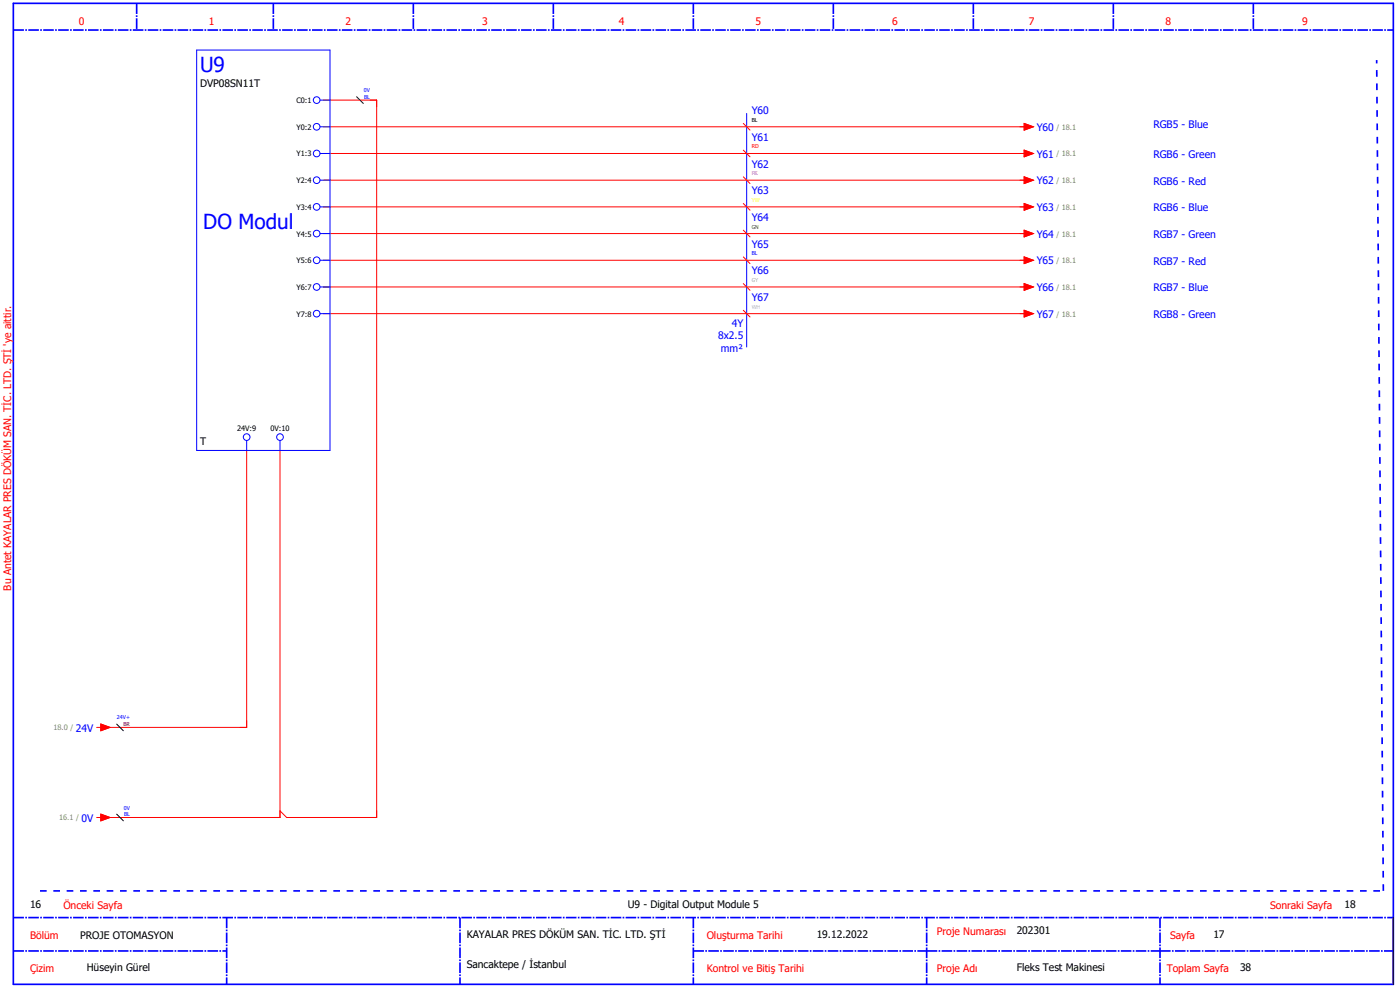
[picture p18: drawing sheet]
<svg xmlns="http://www.w3.org/2000/svg" width="420mm" height="297mm" viewBox="0 0 420 297" stroke-linecap="round" stroke-linejoin="round" font-family="sans-serif">
<defs><g id="words">
<g font-size="6.2" fill="#00f">
<text x="60" y="21.7">U9</text>
<text x="61" y="68.7">DO Modul</text>
</g>
<g font-size="3.1" fill="#f00">
<text x="23.7" y="7.4">0</text>
<text x="62.7" y="7.4">1</text>
<text x="103.7" y="7.4">2</text>
<text x="144.7" y="7.4">3</text>
<text x="185.7" y="7.4">4</text>
<text x="226.7" y="7.4">5</text>
<text x="267.7" y="7.4">6</text>
<text x="308.7" y="7.4">7</text>
<text x="349.7" y="7.4">8</text>
<text x="390.7" y="7.4">9</text>
<text x="3.4" y="177" transform="rotate(-90 3.4 177)">Bu Antet KAYALAR PRES DÖKÜM SAN. TİC. LTD. ŞTİ 'ye aittir.</text>
<text x="19" y="272.4">Önceki Sayfa</text>
<text x="381" y="272.4">Sonraki Sayfa</text>
<text x="9" y="281.4">Bölüm</text>
<text x="212" y="281.4">Oluşturma Tarihi</text>
<text x="281" y="280.4">Proje Numarası</text>
<text x="351" y="281.4">Sayfa</text>
<text x="9" y="291.4">Çizim</text>
<text x="212" y="291.4">Kontrol ve Bitiş Tarihi</text>
<text x="281" y="291.4">Proje Adı</text>
<text x="350" y="291.4">Toplam Sayfa</text>
</g>
<g font-size="3.1">
<text x="60" y="26.1">DVP08SN11T</text>
<text x="60" y="133.4">T</text>
<text x="9" y="272">16</text>
<text x="188.3" y="272.2">U9 - Digital Output Module 5</text>
<text x="403.3" y="272.2">18</text>
<text x="24" y="281.4">PROJE OTOMASYON</text>
<text x="140" y="281">KAYALAR PRES DÖKÜM SAN. TİC. LTD. ŞTİ</text>
<text x="245" y="281">19.12.2022</text>
<text x="305" y="280">202301</text>
<text x="364" y="281">17</text>
<text x="26" y="291">Hüseyin Gürel</text>
<text x="140" y="290">Sancaktepe / İstanbul</text>
<text x="305" y="291">Fleks Test Makinesi</text>
<text x="372" y="291">38</text>
</g>
<g font-size="3.1" fill="#00f">
<text x="225.5" y="34.2">Y60</text>
<text x="311" y="39.2">Y60</text>
<text x="346" y="38.4">RGB5 - Blue</text>
<text x="225.5" y="42.2">Y61</text>
<text x="311" y="47.2">Y61</text>
<text x="346" y="47.4">RGB6 - Green</text>
<text x="225.5" y="50.2">Y62</text>
<text x="225.5" y="58.2">Y63</text>
<text x="311" y="55.2">Y62</text>
<text x="346" y="55.4">RGB6 - Red</text>
<text x="311" y="63.2">Y63</text>
<text x="346" y="63.4">RGB6 - Blue</text>
<text x="225.5" y="66.2">Y64</text>
<text x="311" y="71.2">Y64</text>
<text x="346" y="71.4">RGB7 - Green</text>
<text x="225.5" y="74.2">Y65</text>
<text x="225.5" y="82.2">Y66</text>
<text x="311" y="79.2">Y65</text>
<text x="346" y="79.4">RGB7 - Red</text>
<text x="311" y="87.2">Y66</text>
<text x="346" y="87.4">RGB7 - Blue</text>
<text x="225.5" y="90.2">Y67</text>
<text x="311" y="95.2">Y67</text>
<text x="346" y="95.4">RGB8 - Green</text>
<text x="215.4" y="101.6">8x2.5</text>
<text x="219.5" y="97.9">4Y</text>
<text x="216.3" y="105.4">mm²</text>
<text x="22.8" y="219.2">24V</text>
<text x="24.5" y="246.2">0V</text>
</g>
<g font-size="2.2">
<text x="88.9" y="30.9">C0:1</text>
<text x="89" y="38.9">Y0:2</text>
<text x="89" y="46.9">Y1:3</text>
<text x="89" y="54.9">Y2:4</text>
<text x="89" y="62.9">Y3:4</text>
<text x="89" y="70.9">Y4:5</text>
<text x="89" y="78.9">Y5:6</text>
<text x="89" y="86.9">Y6:7</text>
<text x="89" y="94.9">Y7:8</text>
<text x="71.1" y="129">24V:9</text>
<text x="81.1" y="129">0V:10</text>
</g>
<g font-size="2.2" fill="#7ca552">
<text x="316.9" y="38.9">/ 18.1</text>
<text x="316.9" y="46.9">/ 18.1</text>
<text x="316.9" y="54.9">/ 18.1</text>
<text x="316.9" y="62.9">/ 18.1</text>
<text x="316.9" y="70.9">/ 18.1</text>
<text x="316.9" y="78.9">/ 18.1</text>
<text x="316.9" y="86.9">/ 18.1</text>
<text x="316.9" y="94.9">/ 18.1</text>
<text x="16" y="218.9">18.0 /</text>
<text x="17.7" y="245.9">16.1 /</text>
</g>
<g font-size="1.6" fill="#00f">
<text x="109.2" y="27.6">0V</text>
<text x="109.2" y="29.6">BL</text>
<text x="225.5" y="76.5">BL</text>
<text x="35.1" y="215.6">24V+</text>
<text x="37.2" y="242.6">0V</text>
<text x="37.2" y="244.6">BL</text>
</g>
<text font-size="1.6" x="225.5" y="36.5">BL</text>
<text font-size="1.6" fill="#f00" x="225.5" y="44.5">RD</text>
<text font-size="1.6" fill="#f0f" x="225.5" y="52.5">PK</text>
<text font-size="1.6" fill="#ff0" x="225.5" y="60.5">YW</text>
<text font-size="1.6" fill="#00be00" x="225.5" y="68.5">GN</text>
<text font-size="1.6" fill="#afafaf" x="225.5" y="84.5">GY</text>
<text font-size="1.6" fill="#7f0000" x="37" y="217.6">BR</text>
</g></defs>
<path d="M4 1h414v294h-414z" fill="none" stroke="#00f" stroke-width=".5"/>
<g fill="none" stroke="#00f" stroke-width=".5" stroke-dasharray="3.2 .4 .5 .4" stroke-linecap="butt">
<path d="M4 9h414M41 1v8M82 1v8M124 1v8M166 1v8M208 1v8M250 1v8M292 1v8M334 1v8M376 1v8M4 275h414M68 275v20"/>
<path d="M138 275v20M208 275v20M278 275v20M348 275v20M4 285h64M208 285h70M278 285h70M348 285h70"/>
</g>
<path d="M418 275v20" fill="none" stroke="#000" stroke-width=".35"/>
<path d="M12 267h403M415 267l-2-249" fill="none" stroke="#00f" stroke-width=".5" stroke-dasharray="2 2" stroke-linecap="butt"/>
<g fill="none" stroke="#f00" stroke-width=".3">
<path d="M97 30h16v215h-27l-2-2M97 38h211M223 37l2 2M307.3 37l2.7 1-2.7 1zM97 46h211M97 54h211M223 45l2 2M223 53l2 2M307.3 45l2.7 1-2.7 1zM307.3 53l2.7 1-2.7 1zM97 62h211M97 70h211"/>
<path d="M97 78h211M223 61l2 2M223 69l2 2M223 77l2 2M307.3 61l2.7 1-2.7 1zM307.3 69l2.7 1-2.7 1zM307.3 77l2.7 1-2.7 1zM97 86h211M97 94h211M223 85l2 2M223 93l2 2M307.3 85l2.7 1-2.7 1z"/>
<path d="M307.3 93l2.7 1-2.7 1zM74 135v83h-43M84 135v110h-53M29 218h1.2M30.2 217l2.8 1-2.8 1zM29 245h1.2M30.2 244l2.8 1-2.8 1z"/>
</g>
<g fill="none" stroke="#00f" stroke-width=".3">
<path d="M59 15h40v120h-40zM96 30h3M96 38h3M224 34v70M96 46h3M96 54h3M96 62h3M96 70h3M96 78h3M96 86h3M96 94h3M74 132v3"/>
<path d="M84 132v3"/>
<circle cx="95" cy="30" r="1"/>
<circle cx="95" cy="38" r="1"/>
<circle cx="95" cy="54" r="1"/>
<circle cx="95" cy="46" r="1"/>
<circle cx="95" cy="78" r="1"/>
<circle cx="95" cy="70" r="1"/>
<circle cx="95" cy="62" r="1"/>
<circle cx="95" cy="94" r="1"/>
<circle cx="95" cy="86" r="1"/>
<circle cx="74" cy="131" r="1"/>
<circle cx="84" cy="131" r="1"/>
</g>
<g fill="#f00" stroke="#f00" stroke-width=".3">
<path d="M30.2 217l2.8 1-2.8 1z"/>
<path d="M30.2 244l2.8 1-2.8 1z"/>
<path d="M307.3 37l2.7 1-2.7 1z"/>
<path d="M307.3 45l2.7 1-2.7 1z"/>
<path d="M307.3 53l2.7 1-2.7 1z"/>
<path d="M307.3 61l2.7 1-2.7 1z"/>
<path d="M307.3 69l2.7 1-2.7 1z"/>
<path d="M307.3 77l2.7 1-2.7 1z"/>
<path d="M307.3 85l2.7 1-2.7 1z"/>
<path d="M307.3 93l2.7 1-2.7 1z"/>
</g>
<path d="M107 29l2 2M35 217l2 2M35 244l2 2" fill="none" stroke="#000" stroke-width=".3"/>
<use href="#words"/>
</svg>
